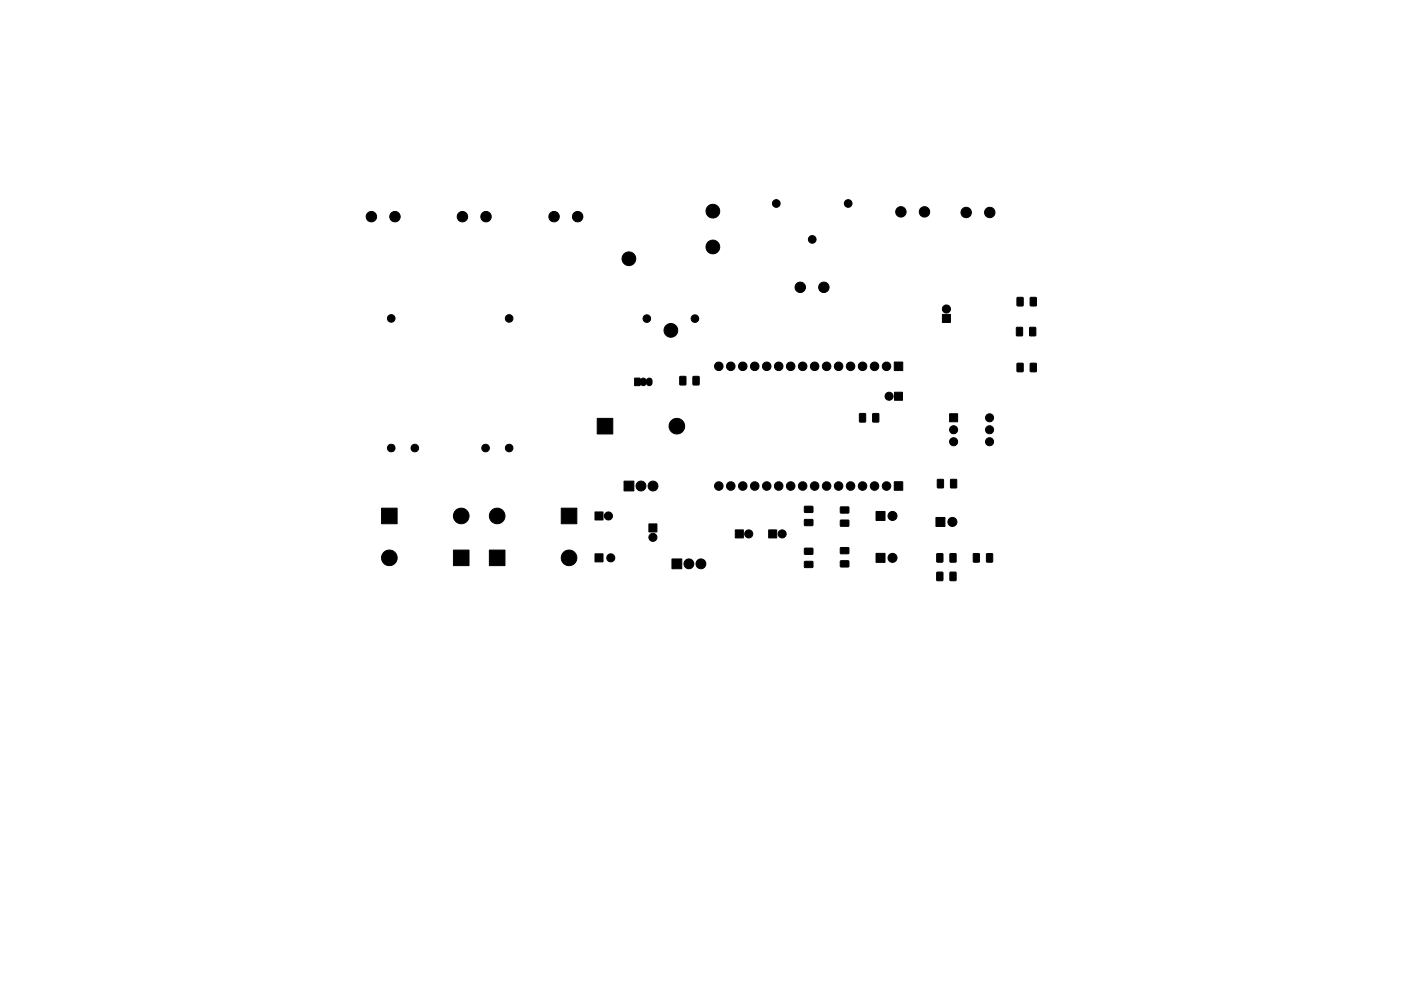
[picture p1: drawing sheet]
<svg xmlns="http://www.w3.org/2000/svg" width="297mm" height="210mm" viewBox="0 0 297 210" stroke-linecap="round" stroke-linejoin="round" font-family="sans-serif">
<g fill="#000" stroke="#000" stroke-width=".21">
<path d="M144.2 79.9h1.2v1.8l-1.3-.1zM147 79.9h1.2v1.8l-1.3-.1zM189.6 76.8h1.8v1.8h-1.8zM199.8 66.7h1.7v1.7h-1.7zM215.5 69.5h1.3l-.1 1.7h-1.2zM215.7 77.1h1.2v1.8l-1.3-.1zM215.7 63.1l1.2 .1v1.7l-1.3-.1zM218.3 69.5h1.3l-.1 1.7h-1.2zM218.5 77.1h1.2v1.8l-1.3-.1zM218.5 63.1l1.2 .1v1.7l-1.3-.1zM126.6 88.8h3.3v3.3h-3.3zM134.6 80.2h1.1l.1 .3a.74 .74 0 0 1 1.3 .1 .61 .61 0 0 1 .6-.4 .61 .61 0 0 1 .5 .6v.5a.66 .66 0 0 1-.5 .5 .66 .66 0 0 1-.7-.4 .74 .74 0 0 1-1.2 .1l-.1 .3h-1.1z"/>
<path d="M182.3 87.8h1.2v1.7h-1.3zM185.1 87.8h1.2v1.7h-1.3zM189.6 83.2h1.8v1.7h-1.8zM201.3 87.8h1.7v1.7h-1.7zM80.9 107.8h3.3v3.3h-3.3zM119 107.8h3.3v3.3h-3.3zM126.1 117.5h1.8v1.7h-1.8zM126.1 108.6h1.8v1.7h-1.8zM132.3 102.1h2.1v2.1h-2.1zM137.6 111.2h1.7v1.7h-1.7zM155.9 112.4h1.7v1.7h-1.7zM163 112.4h1.7v1.7h-1.7z"/>
<path d="M170.6 119.1h1.7v1.2l-1.7 .1zM170.6 116.3h1.7v1.2l-1.7 .1zM170.6 110.2h1.7v1.3h-1.7zM170.6 107.5l1.7-.1v1.3h-1.7zM178.2 119h1.7l.1 1.2-1.8 .1zM178.2 116.2h1.7l.1 1.2-1.8 .1zM178.2 110.4h1.7l.1 1.2h-1.8zM178.2 107.6h1.7l.1 1.2h-1.8zM185.7 117.4h1.9v1.9h-1.9zM185.7 108.5h1.9v1.9h-1.9zM189.6 102.2h1.8v1.8h-1.8zM198.6 117.5h1.3l-.1 1.8-1.2-.1z"/>
<path d="M198.8 101.7l1.2 .1v1.7l-1.3-.1zM198.4 109.8h1.9v1.9h-1.9zM201.4 117.5h1.3l-.1 1.8-1.2-.1zM201.6 101.7l1.2 .1v1.7l-1.3-.1zM206.4 117.5h1.2v1.8l-1.2-.1zM209.2 117.5h1.2v1.8l-1.2-.1zM96.1 116.7h3.3v3.3h-3.3zM103.8 116.7h3.3v3.3h-3.3zM142.5 118.6h2.1v2.1h-2.1zM198.6 121.4l1.3 .1-.1 1.7-1.2-.1zM201.4 121.4l1.3 .1-.1 1.7-1.2-.1z"/>
<circle cx="78.7" cy="46" r="1.1"/>
<circle cx="83.7" cy="46" r="1.1"/>
<circle cx="98" cy="46" r="1.1"/>
<circle cx="103" cy="46" r="1.1"/>
<circle cx="117.5" cy="46" r="1.1"/>
<circle cx="122.5" cy="46" r="1.1"/>
<circle cx="133.3" cy="54.9" r="1.46"/>
<circle cx="151.1" cy="44.8" r="1.46"/>
<circle cx="151.1" cy="52.4" r="1.46"/>
<circle cx="164.6" cy="43.2" r=".81"/>
<circle cx="172.2" cy="50.8" r=".81"/>
<circle cx="179.8" cy="43.2" r=".81"/>
<circle cx="191" cy="45" r="1.1"/>
<circle cx="196" cy="45" r="1.1"/>
<circle cx="204.9" cy="45.1" r="1.11"/>
<circle cx="209.9" cy="45.1" r="1.11"/>
<circle cx="82.9" cy="67.6" r=".8"/>
<circle cx="108" cy="67.6" r=".8"/>
<circle cx="137.1" cy="67.6" r=".8"/>
<circle cx="142.2" cy="70.1" r="1.46"/>
<circle cx="147.3" cy="67.6" r=".8"/>
<circle cx="152.4" cy="77.7" r=".9"/>
<circle cx="154.9" cy="77.7" r=".9"/>
<circle cx="157.5" cy="77.7" r=".9"/>
<circle cx="160" cy="77.7" r=".9"/>
<circle cx="162.6" cy="77.7" r=".9"/>
<circle cx="165.1" cy="77.7" r=".9"/>
<circle cx="167.6" cy="77.7" r=".9"/>
<circle cx="169.7" cy="61" r="1.1"/>
<circle cx="170.2" cy="77.7" r=".9"/>
<circle cx="172.7" cy="77.7" r=".9"/>
<circle cx="174.7" cy="61" r="1.1"/>
<circle cx="175.3" cy="77.7" r=".9"/>
<circle cx="177.8" cy="77.7" r=".9"/>
<circle cx="180.3" cy="77.7" r=".9"/>
<circle cx="182.9" cy="77.7" r=".9"/>
<circle cx="185.4" cy="77.7" r=".9"/>
<circle cx="188" cy="77.7" r=".9"/>
<circle cx="200.7" cy="65.6" r=".86"/>
<circle cx="82.9" cy="95.1" r=".8"/>
<circle cx="87.9" cy="95.1" r=".8"/>
<circle cx="103" cy="95.1" r=".8"/>
<circle cx="108" cy="95.1" r=".8"/>
<circle cx="143.5" cy="90.4" r="1.66"/>
<circle cx="188.5" cy="84.1" r=".86"/>
<circle cx="202.2" cy="91.2" r=".86"/>
<circle cx="202.2" cy="93.7" r=".86"/>
<circle cx="209.8" cy="91.2" r=".86"/>
<circle cx="209.8" cy="88.6" r=".86"/>
<circle cx="209.8" cy="93.7" r=".86"/>
<circle cx="82.5" cy="118.4" r="1.66"/>
<circle cx="97.8" cy="109.5" r="1.66"/>
<circle cx="105.4" cy="109.5" r="1.66"/>
<circle cx="120.6" cy="118.4" r="1.66"/>
<circle cx="129" cy="109.5" r=".86"/>
<circle cx="129.5" cy="118.4" r=".86"/>
<circle cx="135.9" cy="103.1" r="1.05"/>
<circle cx="138.4" cy="114" r=".86"/>
<circle cx="138.4" cy="103.1" r="1.05"/>
<circle cx="146.1" cy="119.6" r="1.05"/>
<circle cx="148.6" cy="119.6" r="1.05"/>
<circle cx="152.4" cy="103.1" r=".9"/>
<circle cx="154.9" cy="103.1" r=".9"/>
<circle cx="157.5" cy="103.1" r=".9"/>
<circle cx="158.7" cy="113.3" r=".86"/>
<circle cx="160" cy="103.1" r=".9"/>
<circle cx="162.6" cy="103.1" r=".9"/>
<circle cx="165.1" cy="103.1" r=".9"/>
<circle cx="165.8" cy="113.3" r=".86"/>
<circle cx="167.6" cy="103.1" r=".9"/>
<circle cx="170.2" cy="103.1" r=".9"/>
<circle cx="172.7" cy="103.1" r=".9"/>
<circle cx="175.3" cy="103.1" r=".9"/>
<circle cx="177.8" cy="103.1" r=".9"/>
<circle cx="180.3" cy="103.1" r=".9"/>
<circle cx="182.9" cy="103.1" r=".9"/>
<circle cx="185.4" cy="103.1" r=".9"/>
<circle cx="188" cy="103.1" r=".9"/>
<circle cx="189.2" cy="118.4" r=".96"/>
<circle cx="189.2" cy="109.5" r=".96"/>
<circle cx="201.9" cy="110.7" r=".96"/>
</g>
</svg>
